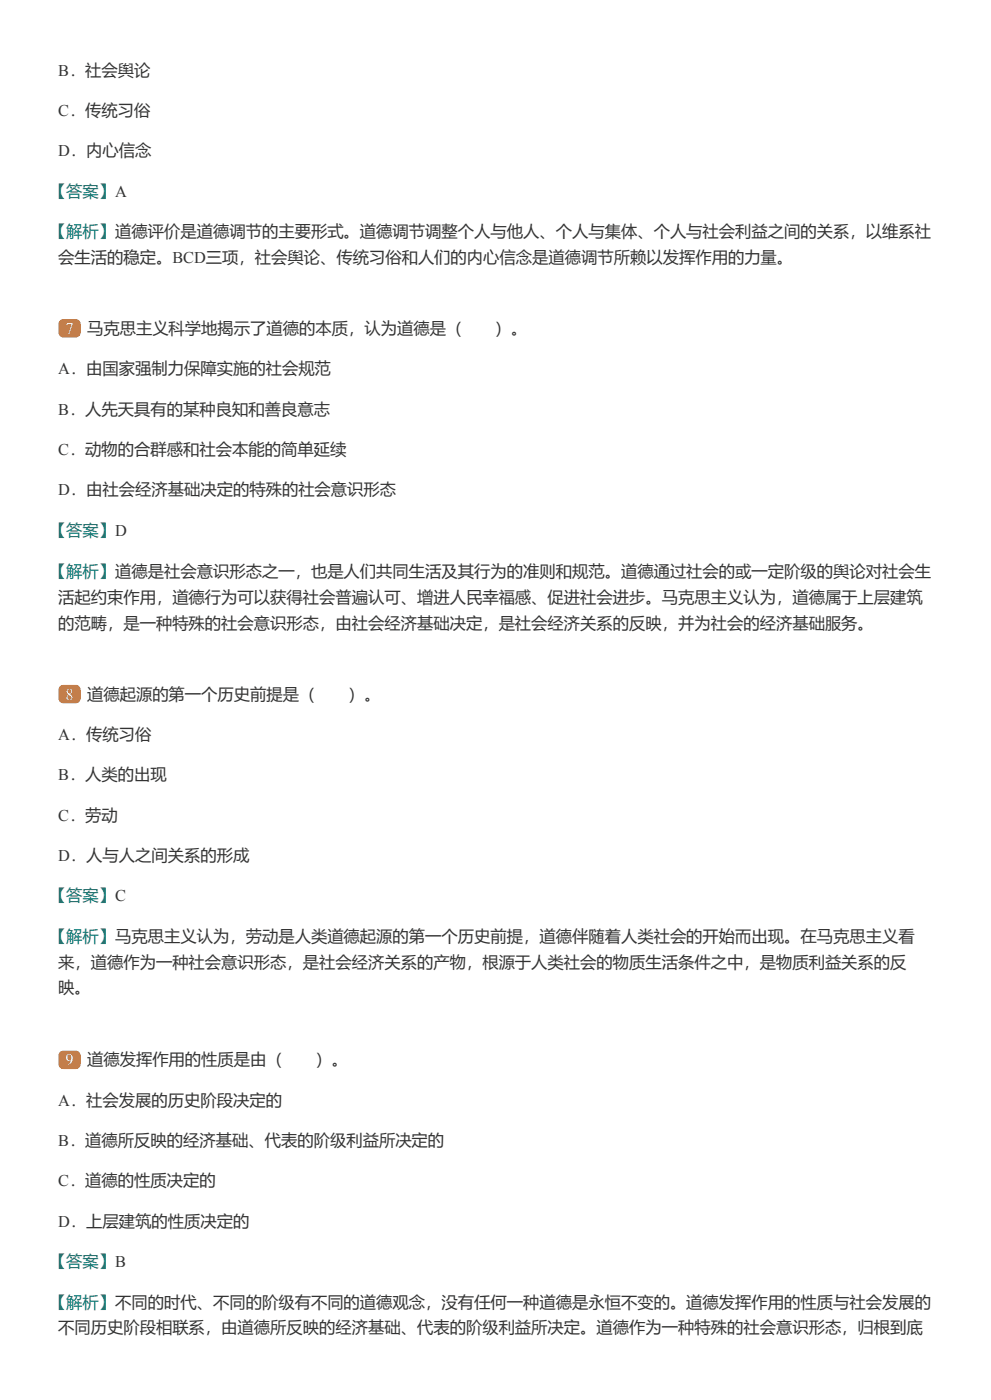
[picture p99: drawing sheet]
<svg xmlns="http://www.w3.org/2000/svg" width="210mm" height="297mm" viewBox="0 0 210 297" stroke-linecap="round" stroke-linejoin="round" font-family="sans-serif">
<defs><g id="words">
<g font-size="3.5" fill="#333">
<text x="12.3" y="16">B．社会舆论</text>
<text x="12.3" y="24.6">C．传统习俗</text>
<text x="12.3" y="33.1">D．内心信念</text>
<text x="12.3" y="55.7">会生活的稳定。BCD三项，社会舆论、传统习俗和人们的内心信念是道德调节所赖以发挥作用的力量。</text>
<text x="18.4" y="70.7">马克思主义科学地揭示了道德的本质，认为道德是（</text>
<text x="104.8" y="70.7">）。</text>
<text x="12.3" y="79.3">A．由国家强制力保障实施的社会规范</text>
<text x="12.3" y="87.8">B．人先天具有的某种良知和善良意志</text>
<text x="12.3" y="96.4">C．动物的合群感和社会本能的简单延续</text>
<text x="12.3" y="105">D．由社会经济基础决定的特殊的社会意识形态</text>
<text x="12.3" y="127.8">活起约束作用，道德行为可以获得社会普遍认可、增进人民幸福感、促进社会进步。马克思主义认为，道德属于上层建筑</text>
<text x="12.3" y="133.2">的范畴，是一种特殊的社会意识形态，由社会经济基础决定，是社会经济关系的反映，并为社会的经济基础服务。</text>
<text x="18.4" y="148.2">道德起源的第一个历史前提是（</text>
<text x="73.7" y="148.2">）。</text>
<text x="12.3" y="156.8">A．传统习俗</text>
<text x="12.3" y="165.4">B．人类的出现</text>
<text x="12.3" y="173.9">C．劳动</text>
<text x="12.3" y="182.5">D．人与人之间关系的形成</text>
<text x="12.3" y="205">来，道德作为一种社会意识形态，是社会经济关系的产物，根源于人类社会的物质生活条件之中，是物质利益关系的反</text>
<text x="12.3" y="210.5">映。</text>
<text x="18.4" y="225.8">道德发挥作用的性质是由（</text>
<text x="66.8" y="225.8">）。</text>
<text x="12.3" y="234.3">A．社会发展的历史阶段决定的</text>
<text x="12.3" y="242.9">B．道德所反映的经济基础、代表的阶级利益所决定的</text>
<text x="12.3" y="251.4">C．道德的性质决定的</text>
<text x="12.3" y="260">D．上层建筑的性质决定的</text>
<text x="12.3" y="282.5">不同历史阶段相联系，由道德所反映的经济基础、代表的阶级利益所决定。道德作为一种特殊的社会意识形态，归根到底</text>
</g>
<g font-size="3.5" fill="#007874">
<text x="10.6" y="41.7">【答案】A</text>
<text x="10.6" y="50.2">【解析】道德评价是道德调节的主要形式。道德调节调整个人与他人、个人与集体、个人与社会利益之间的关系，以维系社</text>
<text x="10.6" y="113.5">【答案】D</text>
<text x="10.6" y="122.3">【解析】道德是社会意识形态之一，也是人们共同生活及其行为的准则和规范。道德通过社会的或一定阶级的舆论对社会生</text>
<text x="10.6" y="191">【答案】C</text>
<text x="10.6" y="199.6">【解析】马克思主义认为，劳动是人类道德起源的第一个历史前提，道德伴随着人类社会的开始而出现。在马克思主义看</text>
<text x="10.6" y="268.5">【答案】B</text>
<text x="10.6" y="277.1">【解析】不同的时代、不同的阶级有不同的道德观念，没有任何一种道德是永恒不变的。道德发挥作用的性质与社会发展的</text>
</g>
<g font-size="3.5" fill="#fff">
<text x="13.9" y="70.7">7</text>
<text x="13.9" y="148.2">8</text>
<text x="13.9" y="225.8">9</text>
</g>
</g></defs>
<g fill="#e60">
<path d="M12.7 67.9l.7-.3h2.6a1.04 1.04 0 0 1 1.1 1.1v1.8a1.04 1.04 0 0 1-1.1 1h-2.6a1.04 1.04 0 0 1-1-1v-2z"/>
<path d="M12.7 145.4l.7-.3h2.6a1.04 1.04 0 0 1 1.1 1.1v1.8a1.04 1.04 0 0 1-1.1 1h-2.6a1.04 1.04 0 0 1-1-1v-2z"/>
<path d="M12.7 223l.7-.3h2.6a1.04 1.04 0 0 1 1.1 1v1.8a1.04 1.04 0 0 1-1.1 1h-2.6a1.04 1.04 0 0 1-1-1v-2z"/>
</g>
<use href="#words"/>
</svg>
